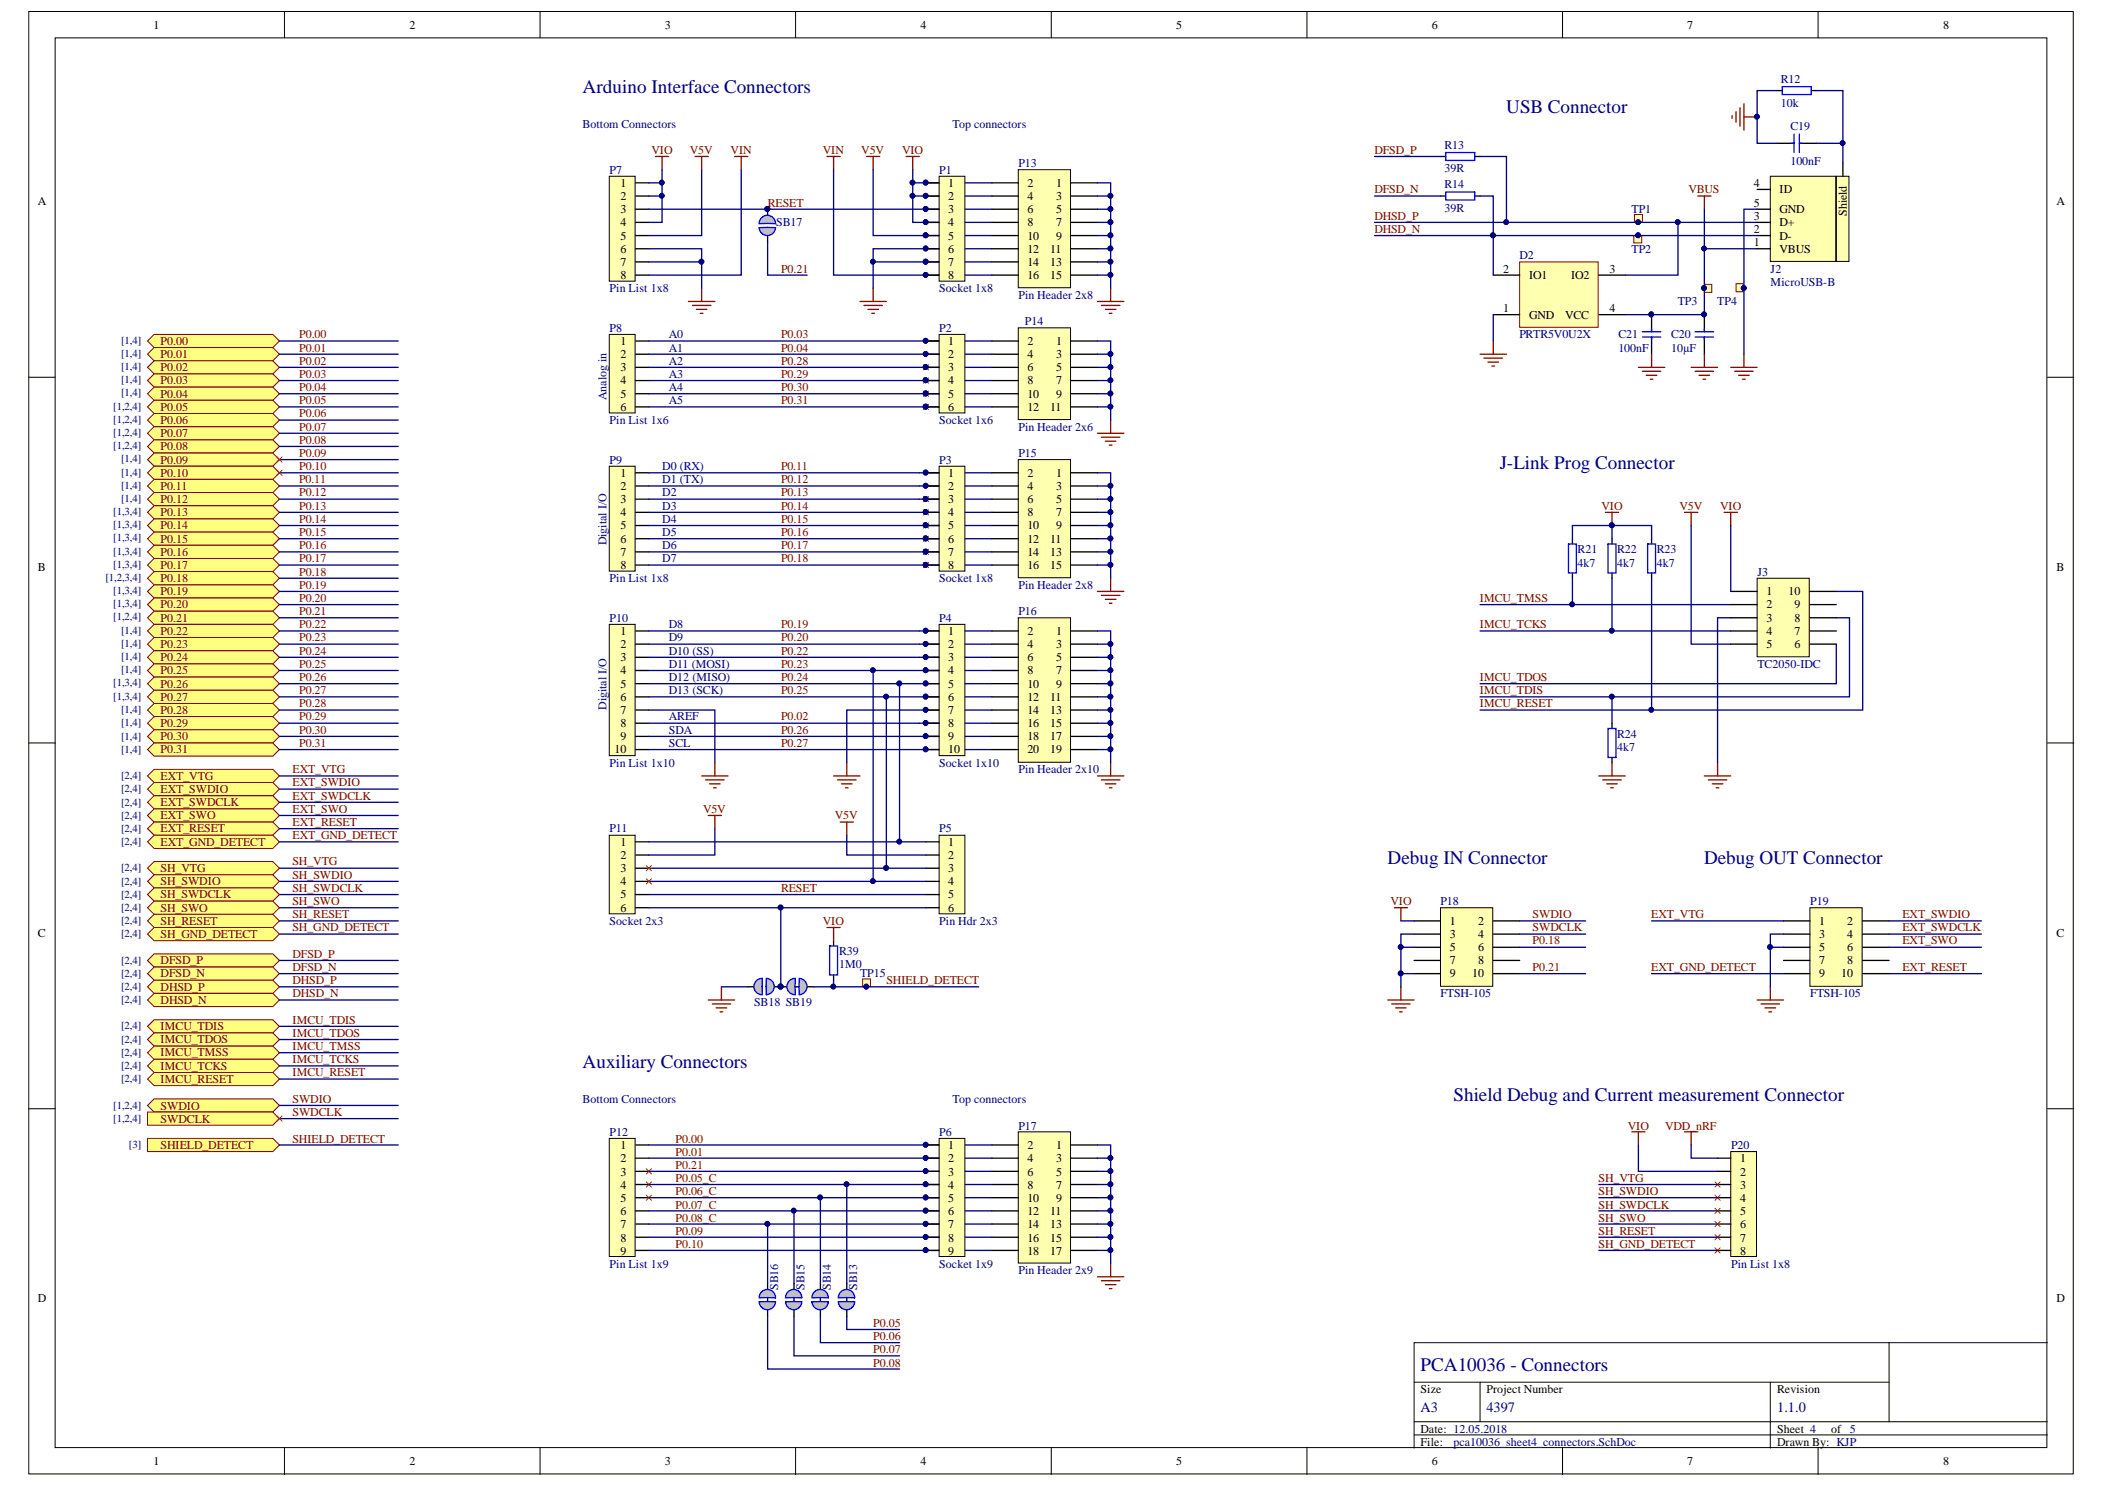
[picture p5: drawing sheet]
<svg xmlns="http://www.w3.org/2000/svg" width="297mm" height="210mm" viewBox="0 0 297 210" stroke-linecap="round" stroke-linejoin="round" font-family="sans-serif">
<defs><g id="words">
<g font-size="2.7" fill="#000080">
<text x="82.2" y="13.1">Arduino Interface Connectors</text>
<text x="212.6" y="15.9">USB Connector</text>
<text x="211.6" y="66.2">J-Link Prog Connector</text>
<text x="195.8" y="121.9">Debug IN Connector</text>
<text x="240.5" y="121.9">Debug OUT Connector</text>
<text x="82.2" y="150.7">Auxiliary Connectors</text>
<text x="205.1" y="155.4">Shield Debug and Current measurement Connector</text>
<text x="200.5" y="193.5">PCA10036 - Connectors</text>
</g>
<g font-size="2" fill="#000080">
<text x="200.5" y="199.2">A3</text>
<text x="209.8" y="199.2">4397</text>
<text x="250.8" y="199.2">1.1.0</text>
</g>
<g font-size="1.7">
<text x="21.7" y="4.1">1</text>
<text x="57.8" y="4.1">2</text>
<text x="93.8" y="4.1">3</text>
<text x="129.9" y="4.1">4</text>
<text x="165.9" y="4.1">5</text>
<text x="202.1" y="4.1">6</text>
<text x="238.1" y="4.1">7</text>
<text x="274.2" y="4.1">8</text>
<text x="5.3" y="28.9">A</text>
<text x="87.5" y="26.4">1</text>
<text x="87.5" y="28.2">2</text>
<text x="133.8" y="26.4">1</text>
<text x="133.8" y="28.2">2</text>
<text x="145" y="26.4">2</text>
<text x="145" y="28.2">4</text>
<text x="149" y="26.4">1</text>
<text x="149" y="28.2">3</text>
<text x="247.5" y="29.1">5</text>
<text x="247.5" y="26.4">4</text>
<text x="251.1" y="27.3">ID</text>
<text x="290.2" y="28.9">A</text>
<text x="87.5" y="30.1">3</text>
<text x="87.5" y="31.9">4</text>
<text x="87.5" y="33.8">5</text>
<text x="87.5" y="35.7">6</text>
<text x="133.8" y="30.1">3</text>
<text x="133.8" y="31.9">4</text>
<text x="133.8" y="33.8">5</text>
<text x="133.8" y="35.7">6</text>
<text x="145" y="31.9">8</text>
<text x="145" y="33.8">10</text>
<text x="145" y="35.7">12</text>
<text x="145" y="30.1">6</text>
<text x="148.2" y="35.7">11</text>
<text x="149" y="30.1">5</text>
<text x="149" y="31.9">7</text>
<text x="149" y="33.8">9</text>
<text x="247.5" y="34.7">1</text>
<text x="247.5" y="32.9">2</text>
<text x="247.5" y="31">3</text>
<text x="251.1" y="35.7">VBUS</text>
<text x="251.1" y="33.8">D-</text>
<text x="251.1" y="31.9">D+</text>
<text x="251.1" y="30.1">GND</text>
<text x="260.6" y="30.4" transform="rotate(-90 260.6 30.4)">Shield</text>
<text x="87.5" y="37.5">7</text>
<text x="87.5" y="39.4">8</text>
<text x="133.8" y="37.5">7</text>
<text x="133.8" y="39.4">8</text>
<text x="145" y="37.5">14</text>
<text x="145" y="39.4">16</text>
<text x="148.2" y="37.5">13</text>
<text x="148.2" y="39.4">15</text>
<text x="212.1" y="38.4">2</text>
<text x="215.8" y="39.4">IO1</text>
<text x="221.7" y="39.4">IO2</text>
<text x="227.1" y="38.4">3</text>
<text x="212.1" y="44">1</text>
<text x="215.8" y="44.9">GND</text>
<text x="220.8" y="44.9">VCC</text>
<text x="227.1" y="44">4</text>
<text x="87.5" y="48.7">1</text>
<text x="87.5" y="50.5">2</text>
<text x="87.5" y="52.4">3</text>
<text x="133.8" y="48.7">1</text>
<text x="133.8" y="50.5">2</text>
<text x="133.8" y="52.4">3</text>
<text x="145" y="48.7">2</text>
<text x="145" y="50.5">4</text>
<text x="145" y="52.4">6</text>
<text x="149" y="48.7">1</text>
<text x="149" y="50.5">3</text>
<text x="149" y="52.4">5</text>
<text x="87.5" y="54.2">4</text>
<text x="87.5" y="56.1">5</text>
<text x="87.5" y="58">6</text>
<text x="133.8" y="54.2">4</text>
<text x="133.8" y="56.1">5</text>
<text x="133.8" y="58">6</text>
<text x="145" y="54.2">8</text>
<text x="145" y="56.1">10</text>
<text x="145" y="58">12</text>
<text x="148.2" y="58">11</text>
<text x="149" y="54.2">7</text>
<text x="149" y="56.1">9</text>
<text x="87.5" y="67.2">1</text>
<text x="87.5" y="69.1">2</text>
<text x="87.5" y="71">3</text>
<text x="133.8" y="67.2">1</text>
<text x="133.8" y="69.1">2</text>
<text x="133.8" y="71">3</text>
<text x="145" y="67.2">2</text>
<text x="145" y="69.1">4</text>
<text x="145" y="71">6</text>
<text x="149" y="67.2">1</text>
<text x="149" y="69.1">3</text>
<text x="149" y="71">5</text>
<text x="87.5" y="72.8">4</text>
<text x="87.5" y="74.7">5</text>
<text x="87.5" y="76.5">6</text>
<text x="133.8" y="72.8">4</text>
<text x="133.8" y="74.7">5</text>
<text x="133.8" y="76.5">6</text>
<text x="145" y="72.8">8</text>
<text x="145" y="74.7">10</text>
<text x="145" y="76.5">12</text>
<text x="148.2" y="76.5">11</text>
<text x="149" y="72.8">7</text>
<text x="149" y="74.7">9</text>
<text x="5.3" y="80.5">B</text>
<text x="87.5" y="78.4">7</text>
<text x="87.5" y="80.3">8</text>
<text x="133.8" y="78.4">7</text>
<text x="133.8" y="80.3">8</text>
<text x="145" y="78.4">14</text>
<text x="145" y="80.3">16</text>
<text x="148.2" y="78.4">13</text>
<text x="148.2" y="80.3">15</text>
<text x="249.3" y="84">1</text>
<text x="252.4" y="84">10</text>
<text x="290.2" y="80.5">B</text>
<text x="87.5" y="89.6">1</text>
<text x="133.8" y="89.6">1</text>
<text x="145" y="89.6">2</text>
<text x="149" y="89.6">1</text>
<text x="249.3" y="85.8">2</text>
<text x="249.3" y="87.7">3</text>
<text x="249.3" y="89.6">4</text>
<text x="253.2" y="85.8">9</text>
<text x="253.2" y="89.6">7</text>
<text x="253.2" y="87.7">8</text>
<text x="87.5" y="91.4">2</text>
<text x="87.5" y="93.3">3</text>
<text x="87.5" y="95.1">4</text>
<text x="133.8" y="91.4">2</text>
<text x="133.8" y="93.3">3</text>
<text x="133.8" y="95.1">4</text>
<text x="145" y="91.4">4</text>
<text x="145" y="95.1">8</text>
<text x="145" y="93.3">6</text>
<text x="149" y="91.4">3</text>
<text x="149" y="93.3">5</text>
<text x="149" y="95.1">7</text>
<text x="249.3" y="91.4">5</text>
<text x="253.2" y="91.4">6</text>
<text x="87.5" y="97">5</text>
<text x="87.5" y="98.8">6</text>
<text x="87.5" y="100.7">7</text>
<text x="133.8" y="97">5</text>
<text x="133.8" y="98.8">6</text>
<text x="133.8" y="100.7">7</text>
<text x="145" y="97">10</text>
<text x="145" y="98.8">12</text>
<text x="145" y="100.7">14</text>
<text x="148.2" y="98.8">11</text>
<text x="148.2" y="100.7">13</text>
<text x="149" y="97">9</text>
<text x="86.7" y="106.3">10</text>
<text x="87.5" y="102.6">8</text>
<text x="87.5" y="104.4">9</text>
<text x="133.8" y="102.6">8</text>
<text x="133.8" y="104.4">9</text>
<text x="133.8" y="106.3">10</text>
<text x="145" y="102.6">16</text>
<text x="145" y="104.4">18</text>
<text x="145" y="106.3">20</text>
<text x="148.2" y="102.6">15</text>
<text x="148.2" y="104.4">17</text>
<text x="148.2" y="106.3">19</text>
<text x="87.5" y="119.3">1</text>
<text x="133.8" y="119.3">1</text>
<text x="87.5" y="121.1">2</text>
<text x="87.5" y="123">3</text>
<text x="87.5" y="124.9">4</text>
<text x="133.8" y="121.1">2</text>
<text x="133.8" y="123">3</text>
<text x="133.8" y="124.9">4</text>
<text x="87.5" y="126.7">5</text>
<text x="87.5" y="128.6">6</text>
<text x="133.8" y="126.7">5</text>
<text x="133.8" y="128.6">6</text>
<text x="204.6" y="130.4">1</text>
<text x="208.6" y="130.4">2</text>
<text x="256.7" y="130.4">1</text>
<text x="260.7" y="130.4">2</text>
<text x="5.3" y="132.1">C</text>
<text x="204.6" y="132.3">3</text>
<text x="204.6" y="134.2">5</text>
<text x="204.6" y="136">7</text>
<text x="204.6" y="137.9">9</text>
<text x="207.7" y="137.9">10</text>
<text x="208.6" y="132.3">4</text>
<text x="208.6" y="136">8</text>
<text x="208.6" y="134.2">6</text>
<text x="256.7" y="132.3">3</text>
<text x="256.7" y="134.2">5</text>
<text x="256.7" y="136">7</text>
<text x="256.7" y="137.9">9</text>
<text x="259.8" y="137.9">10</text>
<text x="260.7" y="132.3">4</text>
<text x="260.7" y="136">8</text>
<text x="260.7" y="134.2">6</text>
<text x="290.2" y="132.1">C</text>
<text x="87.5" y="162.1">1</text>
<text x="87.5" y="164">2</text>
<text x="87.5" y="165.8">3</text>
<text x="87.5" y="167.7">4</text>
<text x="133.8" y="162.1">1</text>
<text x="133.8" y="164">2</text>
<text x="133.8" y="165.8">3</text>
<text x="133.8" y="167.7">4</text>
<text x="145" y="162.1">2</text>
<text x="145" y="164">4</text>
<text x="145" y="167.7">8</text>
<text x="145" y="165.8">6</text>
<text x="149" y="162.1">1</text>
<text x="149" y="164">3</text>
<text x="149" y="165.8">5</text>
<text x="149" y="167.7">7</text>
<text x="245.5" y="164">1</text>
<text x="245.5" y="165.8">2</text>
<text x="245.5" y="167.7">3</text>
<text x="87.5" y="169.6">5</text>
<text x="87.5" y="171.4">6</text>
<text x="87.5" y="173.3">7</text>
<text x="133.8" y="169.6">5</text>
<text x="133.8" y="171.4">6</text>
<text x="133.8" y="173.3">7</text>
<text x="145" y="169.6">10</text>
<text x="145" y="171.4">12</text>
<text x="145" y="173.3">14</text>
<text x="148.2" y="171.4">11</text>
<text x="148.2" y="173.3">13</text>
<text x="149" y="169.6">9</text>
<text x="245.5" y="169.6">4</text>
<text x="245.5" y="171.4">5</text>
<text x="245.5" y="173.3">6</text>
<text x="87.5" y="175.1">8</text>
<text x="87.5" y="177">9</text>
<text x="133.8" y="175.1">8</text>
<text x="133.8" y="177">9</text>
<text x="145" y="175.1">16</text>
<text x="145" y="177">18</text>
<text x="148.2" y="175.1">15</text>
<text x="148.2" y="177">17</text>
<text x="245.5" y="175.1">7</text>
<text x="245.5" y="177">8</text>
<text x="5.3" y="183.7">D</text>
<text x="290.2" y="183.7">D</text>
<text x="200.5" y="196.5">Size</text>
<text x="209.8" y="196.5">Project Number</text>
<text x="250.8" y="196.5">Revision</text>
<text x="200.5" y="202.1">Date: 12.05.2018</text>
<text x="200.5" y="203.9">File:</text>
<text x="250.8" y="202.1">Sheet 4</text>
<text x="250.8" y="203.9">Drawn By: KJP</text>
<text x="258.4" y="202.1">of 5</text>
<text x="21.7" y="206.7">1</text>
<text x="57.8" y="206.7">2</text>
<text x="93.8" y="206.7">3</text>
<text x="129.9" y="206.7">4</text>
<text x="165.9" y="206.7">5</text>
<text x="202.1" y="206.7">6</text>
<text x="238.1" y="206.7">7</text>
<text x="274.2" y="206.7">8</text>
</g>
<g font-size="1.7" fill="#000080">
<text x="251.3" y="11.7">R12</text>
<text x="82.2" y="18">Bottom Connectors</text>
<text x="134.4" y="18">Top connectors</text>
<text x="251.3" y="15">10k</text>
<text x="143.7" y="23.6">P13</text>
<text x="203.8" y="21">R13</text>
<text x="252.6" y="18.3">C19</text>
<text x="252.6" y="23.2">100nF</text>
<text x="86" y="24.5">P7</text>
<text x="132.5" y="24.5">P1</text>
<text x="203.8" y="24.3">39R</text>
<text x="203.8" y="26.5">R14</text>
<text x="203.8" y="29.9">39R</text>
<text x="109.5" y="31.9">SB17</text>
<text x="230.2" y="30.1">TP1</text>
<text x="230.2" y="35.7">TP2</text>
<text x="86" y="41.2">Pin List 1x8</text>
<text x="132.5" y="41.2">Socket 1x8</text>
<text x="214.4" y="36.6">D2</text>
<text x="249.9" y="38.4">J2</text>
<text x="249.9" y="40.3">MicroUSB-B</text>
<text x="86" y="46.8">P8</text>
<text x="94.4" y="47.7">A0</text>
<text x="132.5" y="46.8">P2</text>
<text x="143.7" y="42.2">Pin Header 2x8</text>
<text x="144.6" y="45.9">P14</text>
<text x="214.4" y="47.7">PRTR5V0U2X</text>
<text x="228.4" y="47.7">C21</text>
<text x="235.8" y="47.7">C20</text>
<text x="236.7" y="43.1">TP3</text>
<text x="242.3" y="43.1">TP4</text>
<text x="94.4" y="49.6">A1</text>
<text x="94.4" y="51.5">A2</text>
<text x="94.4" y="53.3">A3</text>
<text x="228.4" y="49.6">100nF</text>
<text x="235.8" y="49.6">10µF</text>
<text x="85.6" y="56.4" transform="rotate(-90 85.6 56.4)">Analog in</text>
<text x="86" y="59.8">Pin List 1x6</text>
<text x="94.4" y="55.2">A4</text>
<text x="94.4" y="57">A5</text>
<text x="132.5" y="59.8">Socket 1x6</text>
<text x="86" y="65.4">P9</text>
<text x="132.5" y="65.4">P3</text>
<text x="143.7" y="60.7">Pin Header 2x6</text>
<text x="143.7" y="64.5">P15</text>
<text x="93.5" y="66.3">D0 (RX)</text>
<text x="93.5" y="68.2">D1 (TX)</text>
<text x="93.5" y="70">D2</text>
<text x="93.5" y="71.9">D3</text>
<text x="85.6" y="76.9" transform="rotate(-90 85.6 76.9)">Digital I/O</text>
<text x="93.5" y="73.8">D4</text>
<text x="93.5" y="75.6">D5</text>
<text x="93.5" y="77.5">D6</text>
<text x="86" y="82.1">Pin List 1x8</text>
<text x="93.5" y="79.3">D7</text>
<text x="132.5" y="82.1">Socket 1x8</text>
<text x="143.7" y="83">Pin Header 2x8</text>
<text x="222.6" y="78.1">R21</text>
<text x="222.6" y="79.9">4k7</text>
<text x="228.2" y="78.1">R22</text>
<text x="228.2" y="79.9">4k7</text>
<text x="233.8" y="78.1">R23</text>
<text x="233.8" y="79.9">4k7</text>
<text x="248" y="81.2">J3</text>
<text x="86" y="87.7">P10</text>
<text x="94.4" y="88.6">D8</text>
<text x="132.5" y="87.7">P4</text>
<text x="143.7" y="86.8">P16</text>
<text x="94.4" y="90.5">D9</text>
<text x="94.4" y="92.3">D10 (SS)</text>
<text x="94.4" y="94.2">D11 (MOSI)</text>
<text x="248" y="94.2">TC2050-IDC</text>
<text x="85.6" y="100.2" transform="rotate(-90 85.6 100.2)">Digital I/O</text>
<text x="94.4" y="101.6">AREF</text>
<text x="94.4" y="96.1">D12 (MISO)</text>
<text x="94.4" y="97.9">D13 (SCK)</text>
<text x="94.4" y="103.5">SDA</text>
<text x="94.4" y="105.3">SCL</text>
<text x="228.2" y="104.1">R24</text>
<text x="228.2" y="105.9">4k7</text>
<text x="86" y="108.1">Pin List 1x10</text>
<text x="132.5" y="108.1">Socket 1x10</text>
<text x="143.7" y="109.1">Pin Header 2x10</text>
<text x="86" y="117.4">P11</text>
<text x="132.5" y="117.4">P5</text>
<text x="86" y="130.4">Socket 2x3</text>
<text x="132.5" y="130.4">Pin Hdr 2x3</text>
<text x="203.2" y="127.7">P18</text>
<text x="255.4" y="127.7">P19</text>
<text x="118.4" y="134.7">R39</text>
<text x="118.4" y="136.6">1M0</text>
<text x="121.4" y="137.9">TP15</text>
<text x="106.4" y="141.8">SB18 SB19</text>
<text x="203.2" y="140.7">FTSH-105</text>
<text x="255.4" y="140.7">FTSH-105</text>
<text x="82.2" y="155.5">Bottom Connectors</text>
<text x="134.4" y="155.5">Top connectors</text>
<text x="86" y="160.3">P12</text>
<text x="132.5" y="160.3">P6</text>
<text x="143.7" y="159.3">P17</text>
<text x="244.3" y="162.1">P20</text>
<text x="86" y="178.8">Pin List 1x9</text>
<text x="132.5" y="178.8">Socket 1x9</text>
<text x="143.7" y="179.8">Pin Header 2x9</text>
<text x="244.3" y="178.8">Pin List 1x8</text>
<text x="109.8" y="182" transform="rotate(-90 109.8 182)">SB16</text>
<text x="113.5" y="182" transform="rotate(-90 113.5 182)">SB15</text>
<text x="117.2" y="182" transform="rotate(-90 117.2 182)">SB14</text>
<text x="121" y="182" transform="rotate(-90 121 182)">SB13</text>
<text x="205.1" y="203.9">pca10036_sheet4_connectors.SchDoc</text>
</g>
<g font-size="1.7" fill="#800000">
<text x="91.9" y="21.7">VIO</text>
<text x="97.4" y="21.7">V5V</text>
<text x="103.1" y="21.7">VIN</text>
<text x="116.1" y="21.7">VIN</text>
<text x="121.5" y="21.7">V5V</text>
<text x="127.3" y="21.7">VIO</text>
<text x="193.9" y="21.7">DFSD_P</text>
<text x="108.3" y="29.1">RESET</text>
<text x="193.9" y="27.3">DFSD_N</text>
<text x="238.3" y="27.3">VBUS</text>
<text x="193.9" y="31">DHSD_P</text>
<text x="193.9" y="32.9">DHSD_N</text>
<text x="110.2" y="38.4">P0.21</text>
<text x="42.2" y="47.7">P0.00</text>
<text x="110.2" y="47.7">P0.03</text>
<text x="22.7" y="48.7">P0.00</text>
<text x="22.7" y="50.5">P0.01</text>
<text x="22.7" y="52.4">P0.02</text>
<text x="42.2" y="49.6">P0.01</text>
<text x="42.2" y="51.5">P0.02</text>
<text x="42.2" y="53.3">P0.03</text>
<text x="110.2" y="49.6">P0.04</text>
<text x="110.2" y="51.5">P0.28</text>
<text x="110.2" y="53.3">P0.29</text>
<text x="22.7" y="54.2">P0.03</text>
<text x="22.7" y="56.1">P0.04</text>
<text x="22.7" y="58">P0.05</text>
<text x="22.7" y="59.8">P0.06</text>
<text x="42.2" y="55.2">P0.04</text>
<text x="42.2" y="57">P0.05</text>
<text x="42.2" y="58.9">P0.06</text>
<text x="110.2" y="55.2">P0.30</text>
<text x="110.2" y="57">P0.31</text>
<text x="22.7" y="61.7">P0.07</text>
<text x="22.7" y="63.5">P0.08</text>
<text x="22.7" y="65.4">P0.09</text>
<text x="42.2" y="60.7">P0.07</text>
<text x="42.2" y="62.6">P0.08</text>
<text x="42.2" y="64.5">P0.09</text>
<text x="22.7" y="67.2">P0.10</text>
<text x="22.7" y="69.1">P0.11</text>
<text x="22.7" y="71">P0.12</text>
<text x="42.2" y="66.3">P0.10</text>
<text x="42.2" y="68.2">P0.11</text>
<text x="42.2" y="70">P0.12</text>
<text x="42.2" y="71.9">P0.13</text>
<text x="110.2" y="66.3">P0.11</text>
<text x="110.2" y="68.2">P0.12</text>
<text x="110.2" y="70">P0.13</text>
<text x="110.2" y="71.9">P0.14</text>
<text x="226" y="71.9">VIO</text>
<text x="237" y="71.9">V5V</text>
<text x="242.7" y="71.9">VIO</text>
<text x="22.7" y="72.8">P0.13</text>
<text x="22.7" y="74.7">P0.14</text>
<text x="22.7" y="76.5">P0.15</text>
<text x="42.2" y="73.8">P0.14</text>
<text x="42.2" y="75.6">P0.15</text>
<text x="42.2" y="77.5">P0.16</text>
<text x="110.2" y="73.8">P0.15</text>
<text x="110.2" y="75.6">P0.16</text>
<text x="110.2" y="77.5">P0.17</text>
<text x="22.7" y="78.4">P0.16</text>
<text x="22.7" y="80.3">P0.17</text>
<text x="22.7" y="82.1">P0.18</text>
<text x="22.7" y="84">P0.19</text>
<text x="42.2" y="79.3">P0.17</text>
<text x="42.2" y="81.2">P0.18</text>
<text x="42.2" y="83">P0.19</text>
<text x="110.2" y="79.3">P0.18</text>
<text x="22.7" y="85.8">P0.20</text>
<text x="22.7" y="87.7">P0.21</text>
<text x="22.7" y="89.6">P0.22</text>
<text x="42.2" y="84.9">P0.20</text>
<text x="42.2" y="86.8">P0.21</text>
<text x="42.2" y="88.6">P0.22</text>
<text x="110.2" y="88.6">P0.19</text>
<text x="208.8" y="88.6">IMCU_TCKS</text>
<text x="208.8" y="84.9">IMCU_TMSS</text>
<text x="22.7" y="91.4">P0.23</text>
<text x="22.7" y="93.3">P0.24</text>
<text x="22.7" y="95.1">P0.25</text>
<text x="42.2" y="90.5">P0.23</text>
<text x="42.2" y="92.3">P0.24</text>
<text x="42.2" y="94.2">P0.25</text>
<text x="110.2" y="90.5">P0.20</text>
<text x="110.2" y="92.3">P0.22</text>
<text x="110.2" y="94.2">P0.23</text>
<text x="22.7" y="97">P0.26</text>
<text x="22.7" y="98.8">P0.27</text>
<text x="22.7" y="100.7">P0.28</text>
<text x="42.2" y="99.8">P0.28</text>
<text x="42.2" y="101.6">P0.29</text>
<text x="42.2" y="96.1">P0.26</text>
<text x="42.2" y="97.9">P0.27</text>
<text x="110.2" y="96.1">P0.24</text>
<text x="110.2" y="97.9">P0.25</text>
<text x="110.2" y="101.6">P0.02</text>
<text x="208.8" y="97.9">IMCU_TDIS</text>
<text x="208.8" y="96.1">IMCU_TDOS</text>
<text x="208.8" y="99.8">IMCU_RESET</text>
<text x="22.7" y="102.6">P0.29</text>
<text x="22.7" y="104.4">P0.30</text>
<text x="22.7" y="106.3">P0.31</text>
<text x="42.2" y="103.5">P0.30</text>
<text x="42.2" y="105.3">P0.31</text>
<text x="110.2" y="103.5">P0.26</text>
<text x="110.2" y="105.3">P0.27</text>
<text x="22.7" y="110">EXT_VTG</text>
<text x="22.7" y="111.9">EXT_SWDIO</text>
<text x="22.7" y="113.7">EXT_SWDCLK</text>
<text x="41.3" y="109.1">EXT_VTG</text>
<text x="41.3" y="110.9">EXT_SWDIO</text>
<text x="41.3" y="112.8">EXT_SWDCLK</text>
<text x="22.7" y="115.6">EXT_SWO</text>
<text x="22.7" y="117.4">EXT_RESET</text>
<text x="22.7" y="119.3">EXT_GND_DETECT</text>
<text x="41.3" y="114.6">EXT_SWO</text>
<text x="41.3" y="116.5">EXT_RESET</text>
<text x="41.3" y="118.4">EXT_GND_DETECT</text>
<text x="99.2" y="114.6">V5V</text>
<text x="117.8" y="115.6">V5V</text>
<text x="22.7" y="123">SH_VTG</text>
<text x="22.7" y="124.9">SH_SWDIO</text>
<text x="41.3" y="122.1">SH_VTG</text>
<text x="41.3" y="123.9">SH_SWDIO</text>
<text x="41.3" y="125.8">SH_SWDCLK</text>
<text x="110.2" y="125.8">RESET</text>
<text x="22.7" y="126.7">SH_SWDCLK</text>
<text x="22.7" y="128.6">SH_SWO</text>
<text x="22.7" y="130.4">SH_RESET</text>
<text x="41.3" y="127.7">SH_SWO</text>
<text x="41.3" y="129.5">SH_RESET</text>
<text x="41.3" y="131.4">SH_GND_DETECT</text>
<text x="116.1" y="130.4">VIO</text>
<text x="196.2" y="127.7">VIO</text>
<text x="216.3" y="131.4">SWDCLK</text>
<text x="216.3" y="129.5">SWDIO</text>
<text x="233" y="129.5">EXT_VTG</text>
<text x="268.5" y="129.5">EXT_SWDIO</text>
<text x="268.5" y="131.4">EXT_SWDCLK</text>
<text x="22.7" y="132.3">SH_GND_DETECT</text>
<text x="22.7" y="136">DFSD_P</text>
<text x="22.7" y="137.9">DFSD_N</text>
<text x="41.3" y="135.1">DFSD_P</text>
<text x="41.3" y="136.9">DFSD_N</text>
<text x="216.3" y="136.9">P0.21</text>
<text x="216.3" y="133.2">P0.18</text>
<text x="233" y="136.9">EXT_GND_DETECT</text>
<text x="268.5" y="133.2">EXT_SWO</text>
<text x="268.5" y="136.9">EXT_RESET</text>
<text x="22.7" y="139.7">DHSD_P</text>
<text x="22.7" y="141.6">DHSD_N</text>
<text x="41.3" y="138.8">DHSD_P</text>
<text x="41.3" y="140.7">DHSD_N</text>
<text x="125.1" y="138.8">SHIELD_DETECT</text>
<text x="22.7" y="145.3">IMCU_TDIS</text>
<text x="22.7" y="147.2">IMCU_TDOS</text>
<text x="22.7" y="149">IMCU_TMSS</text>
<text x="41.3" y="144.4">IMCU_TDIS</text>
<text x="41.3" y="146.2">IMCU_TDOS</text>
<text x="41.3" y="148.1">IMCU_TMSS</text>
<text x="41.3" y="150">IMCU_TCKS</text>
<text x="22.7" y="150.9">IMCU_TCKS</text>
<text x="22.7" y="152.7">IMCU_RESET</text>
<text x="41.3" y="155.5">SWDIO</text>
<text x="41.3" y="151.8">IMCU_RESET</text>
<text x="22.7" y="156.5">SWDIO</text>
<text x="22.7" y="158.4">SWDCLK</text>
<text x="41.3" y="157.5">SWDCLK</text>
<text x="41.3" y="161.2">SHIELD_DETECT</text>
<text x="95.3" y="161.2">P0.00</text>
<text x="229.7" y="159.3">VIO</text>
<text x="235" y="159.3">VDD_nRF</text>
<text x="22.7" y="162.1">SHIELD_DETECT</text>
<text x="95.3" y="166.8">P0.05_C</text>
<text x="95.3" y="163.1">P0.01</text>
<text x="95.3" y="164.9">P0.21</text>
<text x="225.6" y="166.8">SH_VTG</text>
<text x="95.3" y="168.6">P0.06_C</text>
<text x="95.3" y="170.5">P0.07_C</text>
<text x="95.3" y="172.3">P0.08_C</text>
<text x="225.6" y="172.3">SH_SWO</text>
<text x="225.6" y="170.5">SH_SWDCLK</text>
<text x="225.6" y="168.6">SH_SWDIO</text>
<text x="95.3" y="174.2">P0.09</text>
<text x="95.3" y="176.1">P0.10</text>
<text x="225.6" y="176.1">SH_GND_DETECT</text>
<text x="225.6" y="174.2">SH_RESET</text>
<text x="123.2" y="187.2">P0.05</text>
<text x="123.2" y="189.1">P0.06</text>
<text x="123.2" y="190.9">P0.07</text>
<text x="123.2" y="192.8">P0.08</text>
</g>
<g font-size="1.5" fill="#000080">
<text x="17.1" y="48.5">[1,4]</text>
<text x="17.1" y="50.4">[1,4]</text>
<text x="17.1" y="52.2">[1,4]</text>
<text x="16" y="57.8">[1,2,4]</text>
<text x="16" y="59.6">[1,2,4]</text>
<text x="17.1" y="54.1">[1,4]</text>
<text x="17.1" y="55.9">[1,4]</text>
<text x="16" y="61.5">[1,2,4]</text>
<text x="16" y="63.4">[1,2,4]</text>
<text x="17.1" y="65.2">[1,4]</text>
<text x="17.1" y="67.1">[1,4]</text>
<text x="17.1" y="68.9">[1,4]</text>
<text x="17.1" y="70.8">[1,4]</text>
<text x="16" y="72.7">[1,3,4]</text>
<text x="16" y="76.4">[1,3,4]</text>
<text x="16" y="74.5">[1,3,4]</text>
<text x="14.9" y="81.9">[1,2,3,4]</text>
<text x="16" y="78.2">[1,3,4]</text>
<text x="16" y="80.1">[1,3,4]</text>
<text x="16" y="83.8">[1,3,4]</text>
<text x="16" y="85.7">[1,3,4]</text>
<text x="16" y="87.5">[1,2,4]</text>
<text x="17.1" y="89.4">[1,4]</text>
<text x="17.1" y="91.2">[1,4]</text>
<text x="17.1" y="93.1">[1,4]</text>
<text x="17.1" y="95">[1,4]</text>
<text x="16" y="96.8">[1,3,4]</text>
<text x="16" y="98.8">[1,3,4]</text>
<text x="17.1" y="100.6">[1,4]</text>
<text x="17.1" y="102.5">[1,4]</text>
<text x="17.1" y="104.3">[1,4]</text>
<text x="17.1" y="106.2">[1,4]</text>
<text x="17.1" y="113.6">[2,4]</text>
<text x="17.1" y="111.8">[2,4]</text>
<text x="17.1" y="109.9">[2,4]</text>
<text x="17.1" y="119.2">[2,4]</text>
<text x="17.1" y="117.3">[2,4]</text>
<text x="17.1" y="115.5">[2,4]</text>
<text x="17.1" y="124.8">[2,4]</text>
<text x="17.1" y="122.9">[2,4]</text>
<text x="17.1" y="130.4">[2,4]</text>
<text x="17.1" y="128.5">[2,4]</text>
<text x="17.1" y="126.6">[2,4]</text>
<text x="17.1" y="132.2">[2,4]</text>
<text x="17.1" y="137.8">[2,4]</text>
<text x="17.1" y="135.9">[2,4]</text>
<text x="17.1" y="141.5">[2,4]</text>
<text x="17.1" y="139.6">[2,4]</text>
<text x="17.1" y="148.9">[2,4]</text>
<text x="17.1" y="147.1">[2,4]</text>
<text x="17.1" y="145.2">[2,4]</text>
<text x="17.1" y="150.8">[2,4]</text>
<text x="17.1" y="152.7">[2,4]</text>
<text x="16" y="156.4">[1,2,4]</text>
<text x="16" y="158.2">[1,2,4]</text>
<text x="18.2" y="162">[3]</text>
</g>
</g></defs>
<g fill="#fff" stroke="#000" stroke-width=".14">
<path d="M4.1 1.6h288.5v206.3h-288.5z"/>
<path d="M7.8 5.3h281v198.9h-281z"/>
</g>
<g fill="none" stroke="#000" stroke-width=".14">
<path d="M40.1 1.6v3.7M76.2 1.6v3.7M112.3 1.6v3.7M148.3 1.6v3.7M184.4 1.6v3.7M220.5 1.6v3.7M256.6 1.6v3.7M4.1 53.2h3.7M288.9 53.2h3.7M4.1 104.8h3.7M288.9 104.8h3.7M4.1 156.4h3.7"/>
<path d="M288.9 156.4h3.7M199.5 195h67.1M208.9 195v5.6M249.8 195v9.3M266.6 189.4v11.2M288.9 189.4h-89.4v14.9M40.1 204.3v3.7M76.2 204.3v3.7M112.3 204.3v3.7M148.3 204.3v3.7M184.4 204.3v3.7M199.5 202.4h89.4"/>
<path d="M199.5 200.6h89.4M220.5 204.3v3.7M256.6 204.3v3.7"/>
</g>
<g fill="#ffff80" stroke="#800000" stroke-width=".14">
<path d="M20.8 155.9l.9-.9h16.8l.9 .9-.9 1h-16.8z" fill-rule="evenodd"/>
<path d="M20.8 156.9h17.7l.9 .9-.9 .9h-17.7z" fill-rule="evenodd"/>
<path d="M20.8 48.1l.9-.9h16.8l.9 .9-.9 .9h-16.8z" fill-rule="evenodd"/>
<path d="M20.8 50l.9-1h16.8l.9 1-.9 .9h-16.8z" fill-rule="evenodd"/>
<path d="M20.8 51.8l.9-.9h16.8l.9 .9-.9 1h-16.8z" fill-rule="evenodd"/>
<path d="M20.8 53.7l.9-.9h16.8l.9 .9-.9 .9h-16.8z" fill-rule="evenodd"/>
<path d="M20.8 55.5l.9-.9h16.8l.9 .9-.9 1h-16.8z" fill-rule="evenodd"/>
<path d="M20.8 57.4l.9-.9h16.8l.9 .9-.9 .9h-16.8z" fill-rule="evenodd"/>
<path d="M20.8 59.3l.9-1h16.8l.9 1-.9 .9h-16.8z" fill-rule="evenodd"/>
<path d="M20.8 61.1l.9-.9h16.8l.9 .9-.9 .9h-16.8z" fill-rule="evenodd"/>
<path d="M20.8 63l.9-1h16.8l.9 1-.9 .9h-16.8z" fill-rule="evenodd"/>
<path d="M20.8 64.8l.9-.9h16.8l.9 .9-.9 1h-16.8z" fill-rule="evenodd"/>
<path d="M20.8 66.7l.9-.9h16.8l.9 .9-.9 .9h-16.8z" fill-rule="evenodd"/>
<path d="M20.8 68.6l.9-1h16.8l.9 1-.9 .9h-16.8z" fill-rule="evenodd"/>
<path d="M20.8 70.4l.9-.9h16.8l.9 .9-.9 .9h-16.8z" fill-rule="evenodd"/>
<path d="M20.8 72.3l.9-1h16.8l.9 1-.9 .9h-16.8z" fill-rule="evenodd"/>
<path d="M20.8 74.1l.9-.9h16.8l.9 .9-.9 1h-16.8z" fill-rule="evenodd"/>
<path d="M20.8 76l.9-.9h16.8l.9 .9-.9 .9h-16.8z" fill-rule="evenodd"/>
<path d="M20.8 77.9l.9-1h16.8l.9 1-.9 .9h-16.8z" fill-rule="evenodd"/>
<path d="M20.8 79.7l.9-.9h16.8l.9 .9-.9 .9h-16.8z" fill-rule="evenodd"/>
<path d="M20.8 81.6l.9-1h16.8l.9 1-.9 .9h-16.8z" fill-rule="evenodd"/>
<path d="M20.8 83.4l.9-.9h16.8l.9 .9-.9 1h-16.8z" fill-rule="evenodd"/>
<path d="M20.8 85.3l.9-.9h16.8l.9 .9-.9 .9h-16.8z" fill-rule="evenodd"/>
<path d="M20.8 87.1l.9-.9h16.8l.9 .9-.9 1h-16.8z" fill-rule="evenodd"/>
<path d="M20.8 89l.9-.9h16.8l.9 .9-.9 .9h-16.8z" fill-rule="evenodd"/>
<path d="M20.8 90.9l.9-1h16.8l.9 1-.9 .9h-16.8z" fill-rule="evenodd"/>
<path d="M20.8 92.7l.9-.9h16.8l.9 .9-.9 1h-16.8z" fill-rule="evenodd"/>
<path d="M20.8 94.6l.9-.9h16.8l.9 .9-.9 .9h-16.8z" fill-rule="evenodd"/>
<path d="M20.8 96.4l.9-.9h16.8l.9 .9-.9 1h-16.8z" fill-rule="evenodd"/>
<path d="M20.8 98.3l.9-.9h16.8l.9 .9-.9 .9h-16.8z" fill-rule="evenodd"/>
<path d="M20.8 100.2l.9-1h16.8l.9 1-.9 .9h-16.8z" fill-rule="evenodd"/>
<path d="M20.8 102l.9-.9h16.8l.9 .9-.9 .9h-16.8z" fill-rule="evenodd"/>
<path d="M20.8 103.9l.9-1h16.8l.9 1-.9 .9h-16.8z" fill-rule="evenodd"/>
</g>
<g fill="none" stroke="#000080" stroke-width=".19">
<path d="M39.4 48.1h16.8M39.4 50h16.8M39.4 51.8h16.8M39.4 53.7h16.8M39.4 55.5h16.8M39.4 57.4h16.8M39.4 59.3h16.8M39.4 61.1h16.8M39.4 63h16.8M39.4 64.8h16.8M39.4 66.7h16.8M39.4 68.6h16.8"/>
<path d="M39.4 70.4h16.8M39.4 72.3h16.8M39.4 74.1h16.8M39.4 76h16.8M39.4 77.9h16.8M39.4 79.7h16.8M39.4 81.6h16.8M39.4 83.4h16.8M39.4 85.3h16.8M39.4 87.1h16.8M39.4 89h16.8M39.4 90.9h16.8"/>
<path d="M39.4 92.7h16.8M39.4 94.6h16.8M39.4 96.4h16.8M39.4 98.3h16.8M39.4 100.2h16.8M39.4 102h16.8M39.4 103.9h16.8M39.4 155.9h16.8M39.4 157.8h16.8"/>
</g>
<path d="M20.8 105.7l.9-.9h16.8l.9 .9-.9 1h-16.8z" fill-rule="evenodd" fill="#ffff80" stroke="#800000" stroke-width=".14"/>
<path d="M39.4 105.7h16.8" fill="none" stroke="#000080" stroke-width=".19"/>
<g fill="#ffff80" stroke="#800000" stroke-width=".14">
<path d="M20.8 109.5l.9-1h16.8l.9 1-.9 .9h-16.8z" fill-rule="evenodd"/>
<path d="M20.8 111.3l.9-.9h16.8l.9 .9-.9 .9h-16.8z" fill-rule="evenodd"/>
<path d="M20.8 113.2l.9-1h16.8l.9 1-.9 .9h-16.8z" fill-rule="evenodd"/>
<path d="M20.8 115l.9-.9h16.8l.9 .9-.9 1h-16.8z" fill-rule="evenodd"/>
<path d="M20.8 116.9l.9-.9h16.8l.9 .9-.9 .9h-16.8z" fill-rule="evenodd"/>
<path d="M20.8 118.8l.9-1h16.8l.9 1-.9 .9h-16.8z" fill-rule="evenodd"/>
</g>
<path d="M39.4 118.8h16.8M39.4 109.5h16.8M39.4 111.3h16.8M39.4 113.2h16.8M39.4 115h16.8M39.4 116.9h16.8M39.4 122.5h16.8M39.4 124.3h16.8M39.4 126.2h16.8M39.4 128h16.8M39.4 129.9h16.8M39.4 131.8h16.8" fill="none" stroke="#000080" stroke-width=".19"/>
<g fill="#ffff80" stroke="#800000" stroke-width=".14">
<path d="M20.8 122.5l.9-1h16.8l.9 1-.9 .9h-16.8z" fill-rule="evenodd"/>
<path d="M20.8 124.3l.9-.9h16.8l.9 .9-.9 1h-16.8z" fill-rule="evenodd"/>
<path d="M20.8 126.2l.9-.9h16.8l.9 .9-.9 .9h-16.8z" fill-rule="evenodd"/>
<path d="M20.8 128l.9-.9h16.8l.9 .9-.9 1h-16.8z" fill-rule="evenodd"/>
<path d="M20.8 129.9l.9-.9h16.8l.9 .9-.9 .9h-16.8z" fill-rule="evenodd"/>
<path d="M20.8 131.8l.9-1h16.8l.9 1-.9 .9h-16.8z" fill-rule="evenodd"/>
</g>
<path d="M86 24.9h3.6v14.8h-3.6z" fill="#ffffb0" stroke="#000" stroke-width=".14"/>
<path d="M89.7 25.8h1.9M89.7 27.7h1.9M89.7 29.5h1.9M89.7 31.4h1.9M89.7 33.2h1.9M89.7 35.1h1.9M89.7 36.9h1.9M89.7 38.8h1.9" fill="none" stroke="#000" stroke-width=".19"/>
<path d="M86 47.2h3.6v11.1h-3.6z" fill="#ffffb0" stroke="#000" stroke-width=".14"/>
<path d="M89.7 48.1h1.9M89.7 50h1.9M89.7 51.8h1.9M89.7 53.7h1.9M89.7 55.5h1.9M89.7 57.4h1.9" fill="none" stroke="#000" stroke-width=".19"/>
<path d="M86 65.8h3.6v14.8h-3.6z" fill="#ffffb0" stroke="#000" stroke-width=".14"/>
<path d="M89.7 66.7h1.9M89.7 68.6h1.9M89.7 70.4h1.9M89.7 72.3h1.9M89.7 74.1h1.9M89.7 76h1.9M89.7 77.9h1.9M89.7 79.7h1.9" fill="none" stroke="#000" stroke-width=".19"/>
<path d="M86 88.1h3.6v18.5h-3.6z" fill="#ffffb0" stroke="#000" stroke-width=".14"/>
<path d="M89.7 89h1.9M89.7 90.9h1.9M89.7 92.7h1.9M89.7 94.6h1.9M89.7 96.4h1.9M89.7 98.3h1.9M89.7 100.2h1.9M89.7 102h1.9M89.7 103.9h1.9M89.7 105.7h1.9" fill="none" stroke="#000" stroke-width=".19"/>
<path d="M99 23.9v9.3h-7.4M91.6 66.7h38.1M91.6 89h38.1M91.6 90.9h38.1" fill="none" stroke="#000080" stroke-width=".19"/>
<path d="M86 117.8h3.6v11.1h-3.6z" fill="#ffffb0" stroke="#000" stroke-width=".14"/>
<path d="M89.7 118.8h1.9M89.7 120.6h1.9M89.7 122.5h1.9M89.7 124.3h1.9M89.7 126.2h1.9M89.7 128h1.9" fill="none" stroke="#000" stroke-width=".19"/>
<path d="M91.6 27.7h1.8M91.6 68.6h38.1M91.6 70.4h38.1M91.6 92.7h38.1M91.6 102h38.1" fill="none" stroke="#000080" stroke-width=".19"/>
<circle cx="93.4" cy="27.6" r=".33" fill="#000080" stroke="#000080" stroke-width=".14"/>
<path d="M132.5 117.8h3.7v11.1h-3.7z" fill="#ffffb0" stroke="#000" stroke-width=".14"/>
<path d="M130.7 118.8h1.8M130.7 120.6h1.8M130.7 122.5h1.8M130.7 124.3h1.8M130.7 126.2h1.8M130.7 128h1.8" fill="none" stroke="#000" stroke-width=".19"/>
<g fill="none" stroke="#800000" stroke-width=".19">
<path d="M92.5 22.1h1.9M93.4 22.1v1.8M98.1 22.1h1.8M99 22.1v1.8M103.7 22.1h1.8M104.6 22.1v1.8M116.7 22.1h1.9M117.6 22.1v1.8M122.3 22.1h1.8M123.2 22.1v1.8M127.9 22.1h1.8M128.8 22.1v1.8"/>
<path d="M97.1 42.5h3.8M97.7 43.1h2.6M98.3 43.6h1.5M98.8 44.2h.4M99 40.7v1.8M121.4 42.5h3.7M121.9 43.1h2.6M122.5 43.6h1.5M123 44.2h.4M123.2 40.7v1.8M99 109.5h3.7M99.6 110h2.6"/>
<path d="M99.9 115h1.9M100.1 110.6h1.5M100.7 111.1h.4M100.9 107.6v1.9M100.9 115v1.9M117.6 109.5h3.8M118.2 110h2.6M118.6 116h1.8M118.7 110.6h1.5M119.3 111.1h.4M119.5 107.6v1.9M119.5 116v1.8"/>
</g>
<path d="M91.6 36.9h7.4M104.6 23.9v14.9h-13M123.2 23.9v9.3h7.5M91.6 100.2h9.3v7.4M91.6 103.9h48.4M91.6 105.7h48.4M100.9 116.9v3.7h-9.3M119.5 117.8v2.8h11.2M140 100.2h-20.5v7.4M91.6 128h39.1M91.6 126.2h39.1" fill="none" stroke="#000080" stroke-width=".19"/>
<g fill="#000080" stroke="#000080" stroke-width=".14">
<circle cx="110.1" cy="128" r=".33"/>
<circle cx="130.6" cy="33.2" r=".33"/>
<circle cx="130.6" cy="103.8" r=".33"/>
<circle cx="130.6" cy="105.7" r=".33"/>
<circle cx="130.6" cy="100.1" r=".33"/>
<circle cx="99" cy="36.9" r=".33"/>
<circle cx="108.3" cy="29.5" r=".33"/>
</g>
<path d="M143.7 46.2h7.4v13h-7.4z" fill="#ffffb0" stroke="#000" stroke-width=".14"/>
<path d="M140 48.1h3.7M140 50h3.7M140 51.8h3.7M140 53.7h3.7M140 55.5h3.7M140 57.4h3.7M151.1 48.1h3.8M151.1 50h3.8M151.1 51.8h3.8M151.1 53.7h3.8M151.1 55.5h3.8M151.1 57.4h3.8" fill="none" stroke="#000" stroke-width=".19"/>
<path d="M143.7 64.8h7.4v16.7h-7.4z" fill="#ffffb0" stroke="#000" stroke-width=".14"/>
<g fill="none" stroke="#000" stroke-width=".19">
<path d="M140 66.7h3.7M140 68.6h3.7M140 70.4h3.7M140 72.3h3.7M140 74.1h3.7M140 76h3.7M140 77.9h3.7M140 79.7h3.7M151.1 66.7h3.8M151.1 68.6h3.8M151.1 70.4h3.8M151.1 72.3h3.8"/>
<path d="M151.1 74.1h3.8M151.1 76h3.8M151.1 77.9h3.8M151.1 79.7h3.8"/>
</g>
<path d="M143.7 87.1h7.4v20.4h-7.4z" fill="#ffffb0" stroke="#000" stroke-width=".14"/>
<g fill="none" stroke="#000" stroke-width=".19">
<path d="M140 89h3.7M140 90.9h3.7M140 92.7h3.7M140 94.6h3.7M140 96.4h3.7M140 98.3h3.7M151.1 89h3.8M151.1 90.9h3.8M151.1 92.7h3.8M151.1 94.6h3.8M151.1 96.4h3.8M151.1 98.3h3.8"/>
<path d="M140 100.2h3.7M140 102h3.7M140 103.9h3.7M140 105.7h3.7M151.1 100.2h3.8M151.1 102h3.8M151.1 103.9h3.8M151.1 105.7h3.8"/>
</g>
<path d="M143.7 23.9h7.4v16.7h-7.4z" fill="#ffffb0" stroke="#000" stroke-width=".14"/>
<g fill="none" stroke="#000" stroke-width=".19">
<path d="M108.3 29.5v.9M108.3 33.2v1M140 25.8h3.7M140 27.7h3.7M140 29.5h3.7M140 31.4h3.7M140 33.2h3.7M140 35.1h3.7M140 36.9h3.7M140 38.8h3.7M151.1 25.8h3.8M151.1 27.7h3.8"/>
<path d="M151.1 29.5h3.8M151.1 31.4h3.8M151.1 33.2h3.8M151.1 35.1h3.8M151.1 36.9h3.8M151.1 38.8h3.8"/>
</g>
<g fill="none" stroke="#000080" stroke-width=".19">
<path d="M91.6 25.8h1.8M130.7 29.5h9.3M130.7 33.2h9.3M130.7 36.9h9.3M129.7 66.7h10.3M129.7 68.6h10.3M129.7 70.4h10.3M123.2 94.6v29.7M125.1 98.3v24.2M126.9 96.4v22.4M129.7 89h10.3M129.7 90.9h10.3"/>
<path d="M129.7 92.7h10.3M129.7 102h10.3"/>
</g>
<g fill="#000080" stroke="#000080" stroke-width=".14">
<circle cx="123.2" cy="94.5" r=".33"/>
<circle cx="123.2" cy="124.3" r=".33"/>
<circle cx="126.9" cy="96.4" r=".33"/>
<circle cx="126.9" cy="118.7" r=".33"/>
<circle cx="125" cy="98.3" r=".33"/>
<circle cx="125" cy="122.4" r=".33"/>
<circle cx="93.4" cy="25.8" r=".33"/>
<circle cx="130.6" cy="29.5" r=".33"/>
<circle cx="130.6" cy="33.2" r=".33"/>
<circle cx="130.6" cy="36.9" r=".33"/>
<circle cx="130.6" cy="66.7" r=".33"/>
<circle cx="130.6" cy="68.5" r=".33"/>
<circle cx="130.6" cy="70.4" r=".33"/>
<circle cx="130.6" cy="89" r=".33"/>
<circle cx="130.6" cy="90.8" r=".33"/>
<circle cx="130.6" cy="92.7" r=".33"/>
<circle cx="130.6" cy="102" r=".33"/>
<circle cx="130.6" cy="51.8" r=".33"/>
<circle cx="130.6" cy="53.6" r=".33"/>
<circle cx="130.6" cy="55.5" r=".33"/>
<circle cx="130.6" cy="57.4" r=".33"/>
<circle cx="130.6" cy="72.2" r=".33"/>
<circle cx="130.6" cy="74.1" r=".33"/>
<circle cx="130.6" cy="76" r=".33"/>
<circle cx="130.6" cy="77.8" r=".33"/>
<circle cx="130.6" cy="79.7" r=".33"/>
<circle cx="108.3" cy="29.5" r=".33"/>
</g>
<g fill="none" stroke="#800000" stroke-width=".19">
<path d="M154.9 42.5h3.7M155.4 43.1h2.6M156 43.6h1.5M156.5 44.2h.4M156.7 40.7v1.8M156.7 59.3v1.8M154.9 61.1h3.7M155.4 61.7h2.6M156 62.2h1.5M156.5 62.8h.4M154.9 83.4h3.7M155.4 84h2.6"/>
<path d="M156 84.5h1.5M156.5 85.1h.4M156.7 81.6v1.8M154.9 109.5h3.7M155.4 110h2.6M156 110.6h1.5M156.5 111.1h.4M156.7 107.6v1.9"/>
</g>
<g fill="none" stroke="#f00" stroke-width=".14">
<path d="M130.3 51.5l.7 .7M130.3 53.3l.7 .8M130.3 55.2l.7 .7M130.3 57l.7 .8M131 51.5l-.7 .7M131 53.3l-.7 .8M131 55.2l-.7 .7M131 57l-.7 .8M130.3 70l.7 .8M130.3 71.9l.7 .7M130.3 73.8l.7 .7M130.3 75.6l.7 .8"/>
<path d="M130.3 77.5l.7 .7M130.3 79.3l.7 .8M131 70l-.7 .8M131 71.9l-.7 .7M131 73.8l-.7 .7M131 75.6l-.7 .8M131 77.5l-.7 .7M131 79.3l-.7 .8"/>
</g>
<g fill="#c0c0c0" stroke="#00f" stroke-width=".19">
<path d="M107.1 32.1a1.15 1.15 0 0 0 1.2 1.1 1.15 1.15 0 0 0 1.1-1.1zM107.1 32.1h1.2z" fill-rule="evenodd"/>
<path d="M107.4 30.8l-.3 .8h2.3a1.15 1.15 0 0 0-.7-1.2 1.15 1.15 0 0 0-1.3 .4zM108.3 31.5l1.1 .1z" fill-rule="evenodd"/>
</g>
<g fill="#000080" stroke="#000080" stroke-width=".14">
<circle cx="108.3" cy="29.5" r=".33"/>
<circle cx="93.4" cy="27.6" r=".33"/>
<circle cx="93.4" cy="25.8" r=".33"/>
<circle cx="99" cy="36.9" r=".33"/>
<circle cx="130.6" cy="38.8" r=".33"/>
<circle cx="130.6" cy="31.3" r=".33"/>
<circle cx="128.8" cy="27.6" r=".33"/>
<circle cx="128.8" cy="25.8" r=".33"/>
<circle cx="130.6" cy="27.6" r=".33"/>
<circle cx="130.6" cy="25.8" r=".33"/>
<circle cx="123.2" cy="36.9" r=".33"/>
<circle cx="130.6" cy="36.9" r=".33"/>
<circle cx="130.6" cy="35.1" r=".33"/>
</g>
<path d="M91.6 35.1h7.4v5.6M93.4 23.9v7.5h-1.8M108.3 34.2v4.6h5.6M117.6 23.9v14.9h22.4M123.2 36.9h7.5M128.8 23.9v7.5h11.2M128.8 27.7h11.2M128.8 25.8h11.2M140 35.1h-16.8v5.6" fill="none" stroke="#000080" stroke-width=".19"/>
<path d="M132.5 24.9h3.7v14.8h-3.7z" fill="#ffffb0" stroke="#000" stroke-width=".14"/>
<path d="M130.7 25.8h1.8M130.7 27.7h1.8M130.7 29.5h1.8M130.7 31.4h1.8M130.7 33.2h1.8M130.7 35.1h1.8M130.7 36.9h1.8M130.7 38.8h1.8" fill="none" stroke="#000" stroke-width=".19"/>
<g fill="#000080" stroke="#000080" stroke-width=".14">
<circle cx="130.6" cy="25.8" r=".33"/>
<circle cx="130.6" cy="27.6" r=".33"/>
<circle cx="130.6" cy="29.5" r=".33"/>
<circle cx="130.6" cy="31.3" r=".33"/>
<circle cx="130.6" cy="33.2" r=".33"/>
<circle cx="130.6" cy="35.1" r=".33"/>
<circle cx="130.6" cy="36.9" r=".33"/>
<circle cx="130.6" cy="38.8" r=".33"/>
<circle cx="156.7" cy="27.6" r=".33"/>
<circle cx="156.7" cy="29.5" r=".33"/>
<circle cx="156.7" cy="31.3" r=".33"/>
<circle cx="156.7" cy="33.2" r=".33"/>
<circle cx="156.7" cy="35.1" r=".33"/>
<circle cx="156.7" cy="36.9" r=".33"/>
<circle cx="156.7" cy="38.8" r=".33"/>
<circle cx="156.7" cy="49.9" r=".33"/>
<circle cx="156.7" cy="51.8" r=".33"/>
<circle cx="156.7" cy="53.6" r=".33"/>
<circle cx="156.7" cy="55.5" r=".33"/>
<circle cx="156.7" cy="57.4" r=".33"/>
<circle cx="156.7" cy="68.5" r=".33"/>
<circle cx="156.7" cy="70.4" r=".33"/>
<circle cx="156.7" cy="72.2" r=".33"/>
<circle cx="156.7" cy="74.1" r=".33"/>
<circle cx="156.7" cy="76" r=".33"/>
<circle cx="156.7" cy="77.8" r=".33"/>
<circle cx="156.7" cy="79.7" r=".33"/>
<circle cx="126.9" cy="96.4" r=".33"/>
<circle cx="130.6" cy="96.4" r=".33"/>
<circle cx="130.6" cy="98.3" r=".33"/>
<circle cx="125" cy="98.3" r=".33"/>
<circle cx="156.7" cy="90.8" r=".33"/>
<circle cx="156.7" cy="92.7" r=".33"/>
<circle cx="156.7" cy="94.5" r=".33"/>
<circle cx="156.7" cy="96.4" r=".33"/>
<circle cx="156.7" cy="98.3" r=".33"/>
<circle cx="156.7" cy="100.1" r=".33"/>
<circle cx="156.7" cy="102" r=".33"/>
<circle cx="156.7" cy="103.8" r=".33"/>
<circle cx="156.7" cy="105.7" r=".33"/>
<circle cx="108.3" cy="29.5" r=".33"/>
<circle cx="130.6" cy="57.4" r=".33"/>
<circle cx="130.6" cy="55.5" r=".33"/>
<circle cx="130.6" cy="53.6" r=".33"/>
<circle cx="130.6" cy="51.8" r=".33"/>
<circle cx="130.6" cy="49.9" r=".33"/>
<circle cx="130.6" cy="48.1" r=".33"/>
<circle cx="130.6" cy="79.7" r=".33"/>
<circle cx="130.6" cy="77.8" r=".33"/>
<circle cx="130.6" cy="76" r=".33"/>
<circle cx="130.6" cy="74.1" r=".33"/>
<circle cx="130.6" cy="72.2" r=".33"/>
</g>
<g fill="none" stroke="#000080" stroke-width=".19">
<path d="M91.6 29.5h39.1M154.9 25.8h1.8v14.9M154.9 27.7h1.8M154.9 29.5h1.8M154.9 31.4h1.8M154.9 33.2h1.8M154.9 35.1h1.8M154.9 36.9h1.8M154.9 38.8h1.8M91.6 57.4h48.4M91.6 55.5h48.4M91.6 53.7h48.4"/>
<path d="M91.6 51.8h48.4M91.6 50h48.4M91.6 48.1h48.4M154.9 48.1h1.8v11.2M154.9 50h1.8M154.9 51.8h1.8M154.9 53.7h1.8M154.9 55.5h1.8M154.9 57.4h1.8M91.6 79.7h48.4M91.6 77.9h48.4M91.6 76h48.4"/>
<path d="M91.6 74.1h48.4M91.6 72.3h48.4M154.9 66.7h1.8v14.9M154.9 68.6h1.8M154.9 70.4h1.8M154.9 72.3h1.8M154.9 74.1h1.8M154.9 76h1.8M154.9 77.9h1.8M154.9 79.7h1.8M91.6 96.4h48.4M91.6 98.3h48.4"/>
<path d="M154.9 89h1.8v18.6M154.9 90.9h1.8M154.9 92.7h1.8M154.9 94.6h1.8M154.9 96.4h1.8M154.9 98.3h1.8M154.9 100.2h1.8M154.9 102h1.8M154.9 103.9h1.8M154.9 105.7h1.8"/>
</g>
<path d="M132.5 47.2h3.7v11.1h-3.7z" fill="#ffffb0" stroke="#000" stroke-width=".14"/>
<path d="M130.7 48.1h1.8M130.7 50h1.8M130.7 51.8h1.8M130.7 53.7h1.8M130.7 55.5h1.8M130.7 57.4h1.8" fill="none" stroke="#000" stroke-width=".19"/>
<g fill="#000080" stroke="#000080" stroke-width=".14">
<circle cx="130.6" cy="48.1" r=".33"/>
<circle cx="130.6" cy="49.9" r=".33"/>
<circle cx="130.6" cy="51.8" r=".33"/>
<circle cx="130.6" cy="53.6" r=".33"/>
<circle cx="130.6" cy="55.5" r=".33"/>
<circle cx="130.6" cy="57.4" r=".33"/>
</g>
<path d="M132.5 65.8h3.7v14.8h-3.7z" fill="#ffffb0" stroke="#000" stroke-width=".14"/>
<path d="M130.7 66.7h1.8M130.7 68.6h1.8M130.7 70.4h1.8M130.7 72.3h1.8M130.7 74.1h1.8M130.7 76h1.8M130.7 77.9h1.8M130.7 79.7h1.8" fill="none" stroke="#000" stroke-width=".19"/>
<g fill="#000080" stroke="#000080" stroke-width=".14">
<circle cx="130.6" cy="66.7" r=".33"/>
<circle cx="130.6" cy="68.5" r=".33"/>
<circle cx="130.6" cy="70.4" r=".33"/>
<circle cx="130.6" cy="72.2" r=".33"/>
<circle cx="130.6" cy="74.1" r=".33"/>
<circle cx="130.6" cy="76" r=".33"/>
<circle cx="130.6" cy="77.8" r=".33"/>
<circle cx="130.6" cy="79.7" r=".33"/>
<circle cx="130.6" cy="94.5" r=".33"/>
<circle cx="123.2" cy="94.5" r=".33"/>
<circle cx="126.9" cy="118.7" r=".33"/>
</g>
<path d="M91.6 94.6h48.4M91.6 118.8h39.1" fill="none" stroke="#000080" stroke-width=".19"/>
<path d="M132.5 88.1h3.7v18.5h-3.7z" fill="#ffffb0" stroke="#000" stroke-width=".14"/>
<path d="M130.7 89h1.8M130.7 90.9h1.8M130.7 92.7h1.8M130.7 94.6h1.8M130.7 96.4h1.8M130.7 98.3h1.8M130.7 100.2h1.8M130.7 102h1.8M130.7 103.9h1.8M130.7 105.7h1.8M108.3 181v4.7" fill="none" stroke="#000" stroke-width=".19"/>
<g fill="#000080" stroke="#000080" stroke-width=".14">
<circle cx="130.6" cy="89" r=".33"/>
<circle cx="130.6" cy="90.8" r=".33"/>
<circle cx="130.6" cy="92.7" r=".33"/>
<circle cx="130.6" cy="94.5" r=".33"/>
<circle cx="130.6" cy="96.4" r=".33"/>
<circle cx="130.6" cy="98.3" r=".33"/>
<circle cx="130.6" cy="100.1" r=".33"/>
<circle cx="130.6" cy="102" r=".33"/>
<circle cx="130.6" cy="103.8" r=".33"/>
<circle cx="130.6" cy="105.7" r=".33"/>
<circle cx="125" cy="122.4" r=".33"/>
<circle cx="123.2" cy="124.3" r=".33"/>
</g>
<path d="M91.6 122.5h39.1M91.6 124.3h39.1" fill="none" stroke="#000080" stroke-width=".19"/>
<path d="M91.2 122.1l.7 .7M91.2 124l.7 .7M91.9 122.1l-.7 .7M91.9 124l-.7 .7" fill="none" stroke="#f00" stroke-width=".14"/>
<g fill="#c0c0c0" stroke="#00f" stroke-width=".19">
<path d="M107.1 183.6a1.15 1.15 0 0 0 1.2 1.2 1.15 1.15 0 0 0 1.1-1.2zM107.1 183.6h1.2z" fill-rule="evenodd"/>
<path d="M107.4 182.3l-.3 .8h2.3a1.15 1.15 0 0 0-.7-1.1 1.15 1.15 0 0 0-1.3 .3zM108.3 183l1.1 .1z" fill-rule="evenodd"/>
</g>
<path d="M112 181v4.7" fill="none" stroke="#000" stroke-width=".19"/>
<g fill="#c0c0c0" stroke="#00f" stroke-width=".19">
<path d="M110.9 183.6a1.14 1.14 0 0 0 1.1 1.2 1.14 1.14 0 0 0 1.1-1.2zM110.9 183.6h1.1z" fill-rule="evenodd"/>
<path d="M111.1 182.3l-.2 .8h2.2a1.14 1.14 0 0 0-.7-1.1 1.14 1.14 0 0 0-1.3 .3zM112 183l1.1 .1z" fill-rule="evenodd"/>
</g>
<path d="M115.8 181v4.7" fill="none" stroke="#000" stroke-width=".19"/>
<g fill="#c0c0c0" stroke="#00f" stroke-width=".19">
<path d="M114.6 183.6a1.15 1.15 0 0 0 1.1 1.2 1.15 1.15 0 0 0 1.2-1.2zM114.6 183.6h1.1z" fill-rule="evenodd"/>
<path d="M114.8 182.3l-.2 .8h2.3a1.15 1.15 0 0 0-.8-1.1 1.15 1.15 0 0 0-1.3 .3zM115.7 183l1.2 .1z" fill-rule="evenodd"/>
</g>
<path d="M119.5 181v4.7" fill="none" stroke="#000" stroke-width=".19"/>
<g fill="#c0c0c0" stroke="#00f" stroke-width=".19">
<path d="M118.3 183.6a1.15 1.15 0 0 0 1.2 1.2 1.15 1.15 0 0 0 1.1-1.2zM118.3 183.6h1.2z" fill-rule="evenodd"/>
<path d="M118.5 182.3l-.2 .8h2.3a1.15 1.15 0 0 0-.8-1.1 1.15 1.15 0 0 0-1.3 .3zM119.5 183l1.1 .1z" fill-rule="evenodd"/>
</g>
<path d="M108.3 185.7v7.4h18.6M112 185.7v5.6h14.9M115.8 185.7v3.7h11.1M119.5 185.7v1.8h7.4" fill="none" stroke="#000080" stroke-width=".19"/>
<path d="M156.7 178.2v1.9M154.9 180.1h3.7M155.4 180.7h2.6M156 181.2h1.5M156.5 181.8h.4" fill="none" stroke="#800000" stroke-width=".19"/>
<path d="M86 160.6h3.6v16.6h-3.6z" fill="#ffffb0" stroke="#000" stroke-width=".14"/>
<path d="M89.7 161.5h1.9M89.7 163.4h1.9M89.7 165.2h1.9M89.7 167.1h1.9M89.7 169h1.9M89.7 170.8h1.9M89.7 172.7h1.9M89.7 174.5h1.9M89.7 176.4h1.9" fill="none" stroke="#000" stroke-width=".19"/>
<path d="M143.7 159.7h7.4v18.5h-7.4z" fill="#ffffb0" stroke="#000" stroke-width=".14"/>
<g fill="none" stroke="#000" stroke-width=".19">
<path d="M140 161.5h3.7M140 163.4h3.7M140 165.2h3.7M140 167.1h3.7M140 169h3.7M140 170.8h3.7M140 172.7h3.7M140 174.5h3.7M140 176.4h3.7M151.1 161.5h3.8M151.1 163.4h3.8M151.1 165.2h3.8"/>
<path d="M151.1 167.1h3.8M151.1 169h3.8M151.1 170.8h3.8M151.1 172.7h3.8M151.1 174.5h3.8M151.1 176.4h3.8"/>
</g>
<path d="M154.9 161.5h1.8v16.7M154.9 163.4h1.8M154.9 165.2h1.8M154.9 167.1h1.8M154.9 169h1.8M154.9 170.8h1.8M154.9 172.7h1.8M154.9 174.5h1.8M154.9 176.4h1.8" fill="none" stroke="#000080" stroke-width=".19"/>
<g fill="#000080" stroke="#000080" stroke-width=".14">
<circle cx="156.7" cy="163.3" r=".33"/>
<circle cx="156.7" cy="165.2" r=".33"/>
<circle cx="156.7" cy="167.1" r=".33"/>
<circle cx="156.7" cy="168.9" r=".33"/>
<circle cx="156.7" cy="170.8" r=".33"/>
<circle cx="156.7" cy="172.6" r=".33"/>
<circle cx="156.7" cy="174.5" r=".33"/>
<circle cx="156.7" cy="176.4" r=".33"/>
</g>
<path d="M91.2 168.6l.7 .7M91.2 166.7l.7 .8M91.2 164.9l.7 .7M91.9 168.6l-.7 .7M91.9 166.7l-.7 .8M91.9 164.9l-.7 .7" fill="none" stroke="#f00" stroke-width=".14"/>
<path d="M255.4 128h7.4v11.1h-7.4z" fill="#ffffb0" stroke="#000" stroke-width=".14"/>
<path d="M251.7 129.9h3.7M251.7 131.8h3.7M251.7 133.6h3.7M251.7 135.5h3.7M251.7 137.3h3.7M262.8 129.9h3.8M262.8 131.8h3.8M262.8 133.6h3.8M262.8 135.5h3.8M262.8 137.3h3.8" fill="none" stroke="#000" stroke-width=".19"/>
<path d="M249.8 139.2v1.9M248 141.1h3.7M248.5 141.6h2.6M249.1 142.2h1.5M249.6 142.7h.4" fill="none" stroke="#800000" stroke-width=".19"/>
<path d="M244.2 162.4h3.7v14.8h-3.7z" fill="#ffffb0" stroke="#000" stroke-width=".14"/>
<path d="M242.4 163.4h1.8M242.4 165.2h1.8M242.4 167.1h1.8M242.4 169h1.8M242.4 170.8h1.8M242.4 172.7h1.8M242.4 174.5h1.8M242.4 176.4h1.8" fill="none" stroke="#000" stroke-width=".19"/>
<path d="M230.3 159.7h1.8M231.2 159.7v1.8" fill="none" stroke="#800000" stroke-width=".19"/>
<path d="M231.2 161.5v3.7h11.2" fill="none" stroke="#000080" stroke-width=".19"/>
<path d="M203.3 128h7.3v11.1h-7.3z" fill="#ffffb0" stroke="#000" stroke-width=".14"/>
<g fill="none" stroke="#000" stroke-width=".19">
<path d="M250.7 12.8h.8M255.6 12.8h.7M203.3 22.1h.7M203.3 27.7h.7M208.1 22.1h.8M208.1 27.7h.8M250.7 20.2h2.5M253.9 20.2h2.4M199.5 129.9h3.8M199.5 131.8h3.8M199.5 133.6h3.8M199.5 135.5h3.8"/>
<path d="M199.5 137.3h3.8M210.7 129.9h3.7M210.7 131.8h3.7M210.7 133.6h3.7M210.7 135.5h3.7M210.7 137.3h3.7"/>
</g>
<g fill="none" stroke="#800000" stroke-width=".19">
<path d="M244.4 16.3v.4M245 15.8v1.4M245.5 15.2v2.6M246.1 14.6v3.8M246.1 16.5h1.9M196.8 128h1.8M197.7 128v1.9M197.7 139.2v1.9M195.8 141.1h3.7M196.4 141.6h2.6M196.9 142.2h1.5M197.5 142.7h.4"/>
<path d="M237.7 159.7h1.9M238.6 159.7v1.8"/>
</g>
<g fill="none" stroke="#000080" stroke-width=".19">
<path d="M197.7 129.9h1.8M197.7 137.3h1.8M197.7 133.6h1.8M199.5 131.8h-1.8v7.4M214.4 129.9h9.3M214.4 131.8h9.3M233.1 129.9h18.6M233.1 137.3h18.6M249.8 133.6h1.9M251.7 131.8h-1.9v7.4M266.6 129.9h13M266.6 137.3h13"/>
<path d="M266.6 133.6h13M266.6 131.8h13M225.6 176.4h16.8M225.6 174.5h16.8M225.6 172.7h16.8M225.6 170.8h16.8M225.6 169h16.8M225.6 167.1h16.8"/>
</g>
<g fill="#000080" stroke="#000080" stroke-width=".14">
<circle cx="197.6" cy="133.6" r=".33"/>
<circle cx="197.6" cy="137.3" r=".33"/>
<circle cx="249.8" cy="133.6" r=".33"/>
<circle cx="247.9" cy="16.5" r=".33"/>
</g>
<path d="M242 166.7l.7 .8M242 168.6l.7 .7M242 170.4l.7 .8M242 172.3l.7 .7M242 174.2l.7 .7M242 176l.7 .8M242.7 166.7l-.7 .8M242.7 168.6l-.7 .7M242.7 170.4l-.7 .8M242.7 172.3l-.7 .7M242.7 174.2l-.7 .7M242.7 176l-.7 .8" fill="none" stroke="#f00" stroke-width=".14"/>
<path d="M251.5 12.2h4.1v1.1h-4.1zM253.2 18.9v2.6M253.9 18.9v2.6M204 21.5h4.1v1.1h-4.1zM204 27.1h4.1v1.1h-4.1zM252.8 20.2h.4M253.9 20.2h.4" fill="none" stroke="#00f" stroke-width=".19"/>
<path d="M214.4 36.9h11.1v9.3h-11.1z" fill="#ffffb0" stroke="#800000" stroke-width=".14"/>
<path d="M210.7 38.8h3.7M225.6 38.8h3.7M210.7 44.4h3.7M225.6 44.4h3.7M246.1 40.7h.1" fill="none" stroke="#000" stroke-width=".19"/>
<path d="M250.7 12.8h-2.7v7.4h2.7M256.3 20.2h3.8" fill="none" stroke="#000080" stroke-width=".19"/>
<g fill="#000080" stroke="#000080" stroke-width=".14">
<circle cx="260" cy="20.2" r=".33"/>
<circle cx="247.9" cy="16.5" r=".33"/>
<circle cx="246.1" cy="40.6" r=".33"/>
</g>
<path d="M244.2 51.8h3.8M244.8 52.4h2.6M245.3 52.9h1.5M245.9 53.5h.4M246.1 50v1.8" fill="none" stroke="#800000" stroke-width=".19"/>
<path d="M245 40h1v1.2h-1z" fill="#ffffb0" stroke="#800000" stroke-width=".14"/>
<g fill="#000080" stroke="#000080" stroke-width=".14">
<circle cx="246.1" cy="40.6" r=".33"/>
<circle cx="240.5" cy="44.3" r=".33"/>
<circle cx="240.5" cy="40.6" r=".33"/>
</g>
<path d="M240.5 40.7h.1M240.5 44.4v2.4M240.5 47.5v2.5" fill="none" stroke="#000" stroke-width=".19"/>
<path d="M239.2 46.8h2.6M239.2 47.5h2.6M240.5 46.4v.4M240.5 47.5v.4" fill="none" stroke="#00f" stroke-width=".19"/>
<path d="M239.6 27.7h1.8M240.5 27.7v1.8M238.6 51.8h3.8M239.2 52.4h2.6M239.8 52.9h1.4M240.3 53.5h.4M240.5 50v1.8" fill="none" stroke="#800000" stroke-width=".19"/>
<path d="M240.5 40.1h1v1.1h-1z" fill="#ffffb0" stroke="#800000" stroke-width=".14"/>
<g fill="#000080" stroke="#000080" stroke-width=".14">
<circle cx="240.5" cy="40.6" r=".33"/>
<circle cx="240.5" cy="35.1" r=".33"/>
<circle cx="233" cy="44.3" r=".33"/>
<circle cx="240.5" cy="44.3" r=".33"/>
<circle cx="236.7" cy="31.3" r=".33"/>
<circle cx="231.1" cy="31.3" r=".33"/>
</g>
<path d="M240.5 29.5v5.6h7.5M240.5 35.1v9.3h-11.2M248 31.4h-11.2v7.4h-7.5" fill="none" stroke="#000080" stroke-width=".19"/>
<path d="M231.2 31.4h.1M233.1 44.4v2.4M233.1 47.5v2.5" fill="none" stroke="#000" stroke-width=".19"/>
<path d="M231.8 46.8h2.6M231.8 47.5h2.6M233.1 46.4v.4M233.1 47.5v.4" fill="none" stroke="#00f" stroke-width=".19"/>
<path d="M231.2 51.8h3.7M231.8 52.4h2.6M232.3 52.9h1.5M232.9 53.5h.3M233.1 50v1.8" fill="none" stroke="#800000" stroke-width=".19"/>
<path d="M230.6 30.3h1.2v1h-1.2z" fill="#ffffb0" stroke="#800000" stroke-width=".14"/>
<g fill="#000080" stroke="#000080" stroke-width=".14">
<circle cx="231.1" cy="31.3" r=".33"/>
<circle cx="231.1" cy="33.2" r=".33"/>
</g>
<path d="M231.2 33.2h.1" fill="none" stroke="#000" stroke-width=".19"/>
<path d="M230.5 33.2h1.2v1.1h-1.2z" fill="#ffffb0" stroke="#800000" stroke-width=".14"/>
<g fill="#000080" stroke="#000080" stroke-width=".14">
<circle cx="231.1" cy="33.2" r=".33"/>
<circle cx="210.7" cy="33.2" r=".33"/>
<circle cx="212.5" cy="31.3" r=".33"/>
<circle cx="236.7" cy="31.3" r=".33"/>
<circle cx="231.1" cy="31.3" r=".33"/>
</g>
<path d="M208.9 50h3.7M209.4 50.5h2.6M210 51.1h1.5M210.5 51.6h.4M210.7 48.1v1.9" fill="none" stroke="#800000" stroke-width=".19"/>
<path d="M194 31.4h42.8M194 22.1h9.3M194 27.7h9.3M208.9 27.7h1.8v11.1M208.9 22.1h3.7v9.3M210.7 44.4v3.7" fill="none" stroke="#000080" stroke-width=".19"/>
<g fill="#ffffb0" stroke="#000" stroke-width=".14">
<path d="M259.1 24.9h1.8v12h-1.8z"/>
<path d="M249.8 24.9h9.2v12h-9.2z"/>
</g>
<path d="M248 35.1h1.8M248 33.2h1.8M248 31.4h1.8M248 29.5h1.8M248 26.7h1.8M260.1 23v1.9" fill="none" stroke="#000" stroke-width=".19"/>
<path d="M256.3 12.8h3.8v10.2M194 33.2h54M248 29.5h-1.9v20.5" fill="none" stroke="#000080" stroke-width=".19"/>
<g fill="#000080" stroke="#000080" stroke-width=".14">
<circle cx="231.1" cy="33.2" r=".33"/>
<circle cx="210.7" cy="33.2" r=".33"/>
<circle cx="246.1" cy="40.6" r=".33"/>
<circle cx="260" cy="20.2" r=".33"/>
</g>
<path d="M248 81.6h7.3v11h-7.3z" fill="#ffffb0" stroke="#000" stroke-width=".14"/>
<g fill="none" stroke="#000" stroke-width=".19">
<path d="M221.9 76v.7M227.5 76v.7M233.1 76v.7M221.9 80.8v.8M227.5 80.8v.8M233.1 80.8v.8M244.2 83.4h3.8M244.2 85.3h3.8M244.2 87.1h3.8M244.2 89h3.8M244.2 90.9h3.8M255.4 83.4h3.7"/>
<path d="M255.4 85.3h3.7M255.4 87.1h3.7M255.4 89h3.7M255.4 90.9h3.7M227.5 102v.8M227.5 106.9v.7"/>
</g>
<path d="M221.3 76.7h1.1v4.1h-1.1zM226.9 76.7h1.1v4.1h-1.1zM232.5 76.7h1.1v4.1h-1.1zM226.9 102.8h1.1v4.1h-1.1z" fill="none" stroke="#00f" stroke-width=".19"/>
<g fill="none" stroke="#000080" stroke-width=".19">
<path d="M221.9 76v-1.9h11.2v1.9M227.5 74.1v1.9M238.6 74.1v16.8h5.6M244.2 74.1v9.3M208.9 89h35.3M208.9 85.3h35.3M221.9 81.6v3.7M227.5 81.6v7.4M227.5 98.3v3.7M233.1 81.6v18.6M244.2 87.1h-1.8v20.5M259.1 90.9v5.5h-50.2"/>
<path d="M259.1 87.1h1.9v11.2h-52.1M259.1 83.4h3.7v16.8h-53.9"/>
</g>
<g fill="none" stroke="#800000" stroke-width=".19">
<path d="M226.5 72.3h1.9M227.5 72.3v1.8M237.7 72.3h1.9M238.6 72.3v1.8M243.3 72.3h1.9M244.2 72.3v1.8M225.6 109.5h3.7M226.2 110h2.6M226.7 110.6h1.5M227.3 111.1h.4M227.5 107.6v1.9M240.5 109.5h3.7"/>
<path d="M241.1 110h2.6M241.6 110.6h1.5M242.2 111.1h.4M242.4 107.6v1.9"/>
</g>
<g fill="#000080" stroke="#000080" stroke-width=".14">
<circle cx="227.4" cy="74.1" r=".33"/>
<circle cx="221.8" cy="85.3" r=".33"/>
<circle cx="227.4" cy="98.3" r=".33"/>
<circle cx="233" cy="100.1" r=".33"/>
<circle cx="227.4" cy="89" r=".33"/>
</g>
<g fill="#ffff80" stroke="#800000" stroke-width=".14">
<path d="M20.8 135.5l.9-.9h16.8l.9 .9-.9 .9h-16.8z" fill-rule="evenodd"/>
<path d="M20.8 137.3l.9-.9h16.8l.9 .9-.9 1h-16.8z" fill-rule="evenodd"/>
<path d="M20.8 139.2l.9-.9h16.8l.9 .9-.9 .9h-16.8z" fill-rule="evenodd"/>
<path d="M20.8 141.1l.9-1h16.8l.9 1-.9 .9h-16.8z" fill-rule="evenodd"/>
</g>
<path d="M39.4 135.5h16.8M39.4 137.3h16.8M39.4 139.2h16.8M39.4 141.1h16.8" fill="none" stroke="#000080" stroke-width=".19"/>
<g fill="#ffff80" stroke="#800000" stroke-width=".14">
<path d="M20.8 144.8l.9-.9h16.8l.9 .9-.9 .9h-16.8z" fill-rule="evenodd"/>
<path d="M20.8 146.6l.9-.9h16.8l.9 .9-.9 1h-16.8z" fill-rule="evenodd"/>
<path d="M20.8 148.5l.9-.9h16.8l.9 .9-.9 .9h-16.8z" fill-rule="evenodd"/>
<path d="M20.8 150.4l.9-1h16.8l.9 1-.9 .9h-16.8z" fill-rule="evenodd"/>
</g>
<path d="M39.4 144.8h16.8M39.4 146.6h16.8M39.4 148.5h16.8M39.4 150.4h16.8" fill="none" stroke="#000080" stroke-width=".19"/>
<path d="M20.8 152.2l.9-.9h16.8l.9 .9-.9 .9h-16.8z" fill-rule="evenodd" fill="#ffff80" stroke="#800000" stroke-width=".14"/>
<g fill="none" stroke="#000080" stroke-width=".19">
<path d="M214.4 137.3h9.3M39.4 152.2h16.8M91.6 176.4h48.4M91.6 174.5h48.4M91.6 165.2h48.4M91.6 163.4h48.4M91.6 161.5h48.4M91.6 172.7h48.4M91.6 170.8h48.4M91.6 169h48.4M91.6 167.1h48.4M108.3 172.7v8.3"/>
<path d="M112 170.8v10.2M115.8 169v12M119.5 167.1v13.9M238.6 161.5v1.9h3.8"/>
</g>
<path d="M39.1 157.4l.7 .8M39.8 157.4l-.7 .8" fill="none" stroke="#f00" stroke-width=".14"/>
<g fill="#000080" stroke="#000080" stroke-width=".14">
<circle cx="108.3" cy="172.6" r=".33"/>
<circle cx="112" cy="170.8" r=".33"/>
<circle cx="115.7" cy="168.9" r=".33"/>
<circle cx="119.5" cy="167.1" r=".33"/>
<circle cx="130.6" cy="176.4" r=".33"/>
<circle cx="130.6" cy="174.5" r=".33"/>
<circle cx="130.6" cy="165.2" r=".33"/>
<circle cx="130.6" cy="163.3" r=".33"/>
<circle cx="130.6" cy="161.5" r=".33"/>
<circle cx="130.6" cy="172.6" r=".33"/>
<circle cx="130.6" cy="170.8" r=".33"/>
<circle cx="130.6" cy="168.9" r=".33"/>
<circle cx="130.6" cy="167.1" r=".33"/>
</g>
<path d="M132.5 160.6h3.7v16.6h-3.7z" fill="#ffffb0" stroke="#000" stroke-width=".14"/>
<path d="M130.7 161.5h1.8M130.7 163.4h1.8M130.7 165.2h1.8M130.7 167.1h1.8M130.7 169h1.8M130.7 170.8h1.8M130.7 172.7h1.8M130.7 174.5h1.8M130.7 176.4h1.8" fill="none" stroke="#000" stroke-width=".19"/>
<g fill="#000080" stroke="#000080" stroke-width=".14">
<circle cx="130.6" cy="161.5" r=".33"/>
<circle cx="130.6" cy="163.3" r=".33"/>
<circle cx="130.6" cy="165.2" r=".33"/>
<circle cx="130.6" cy="167.1" r=".33"/>
<circle cx="130.6" cy="168.9" r=".33"/>
<circle cx="130.6" cy="170.8" r=".33"/>
<circle cx="130.6" cy="172.6" r=".33"/>
<circle cx="130.6" cy="174.5" r=".33"/>
<circle cx="130.6" cy="176.4" r=".33"/>
</g>
<path d="M20.8 160.6h17.7l.9 .9-.9 .9h-17.7z" fill-rule="evenodd" fill="#ffff80" stroke="#800000" stroke-width=".14"/>
<path d="M39.4 161.5h16.8" fill="none" stroke="#000080" stroke-width=".19"/>
<path d="M101.8 139.2v1.9M99.9 141.1h3.8M100.5 141.6h2.6M101.1 142.2h1.4M101.6 142.7h.4" fill="none" stroke="#800000" stroke-width=".19"/>
<path d="M105.5 139.2h1M109.2 139.2h1" fill="none" stroke="#000" stroke-width=".19"/>
<circle cx="110.1" cy="139.2" r=".33" fill="#000080" stroke="#000080" stroke-width=".14"/>
<g fill="#c0c0c0" stroke="#00f" stroke-width=".19">
<path d="M108.1 138v2.3a1.15 1.15 0 0 0 1.1-1.1 1.15 1.15 0 0 0-1.1-1.2zM108.1 139.2v1.1z" fill-rule="evenodd"/>
<path d="M106.6 138.5a1.15 1.15 0 0 0-.1 1.2 1.15 1.15 0 0 0 1.1 .6v-2.3l-.4 .1zM107.6 138l-.1 1.2z" fill-rule="evenodd"/>
</g>
<circle cx="110.1" cy="139.2" r=".33" fill="#000080" stroke="#000080" stroke-width=".14"/>
<path d="M110.2 139.2h4.6" fill="none" stroke="#000" stroke-width=".19"/>
<g fill="#c0c0c0" stroke="#00f" stroke-width=".19">
<path d="M112.8 138v2.3a1.15 1.15 0 0 0 1.1-1.1 1.15 1.15 0 0 0-1.1-1.2zM112.7 139.2l.1 1.1z" fill-rule="evenodd"/>
<path d="M111.3 138.4a1.15 1.15 0 0 0-.1 1.3 1.15 1.15 0 0 0 1 .6v-2.3l-.3 .1zM112.2 138v1.2z" fill-rule="evenodd"/>
</g>
<g fill="#000080" stroke="#000080" stroke-width=".14">
<circle cx="110.1" cy="139.2" r=".33"/>
<circle cx="122.2" cy="139.2" r=".33"/>
</g>
<path d="M117.6 132.7v.7M117.6 137.5v.8M122.3 139.2h.1" fill="none" stroke="#000" stroke-width=".19"/>
<path d="M117.1 133.4h1.1v4.1h-1.1z" fill="none" stroke="#00f" stroke-width=".19"/>
<path d="M116.7 130.8h1.9M117.6 130.8v1.9" fill="none" stroke="#800000" stroke-width=".19"/>
<path d="M101.8 139.2h3.7" fill="none" stroke="#000080" stroke-width=".19"/>
<path d="M121.7 138.1h1.1v1h-1.1z" fill="#ffffb0" stroke="#800000" stroke-width=".14"/>
<g fill="#000080" stroke="#000080" stroke-width=".14">
<circle cx="122.2" cy="139.2" r=".33"/>
<circle cx="110.1" cy="139.2" r=".33"/>
<circle cx="110.1" cy="128" r=".33"/>
<circle cx="117.6" cy="139.2" r=".33"/>
</g>
<path d="M110.2 128v11.2M114.8 139.2h23.3M117.6 138.3v.9M214.4 133.6h9.3" fill="none" stroke="#000080" stroke-width=".19"/>
<path d="M39.1 64.5l.7 .7M39.1 66.3l.7 .8M39.8 64.5l-.7 .7M39.8 66.3l-.7 .8" fill="none" stroke="#f00" stroke-width=".14"/>
<use href="#words"/>
</svg>
